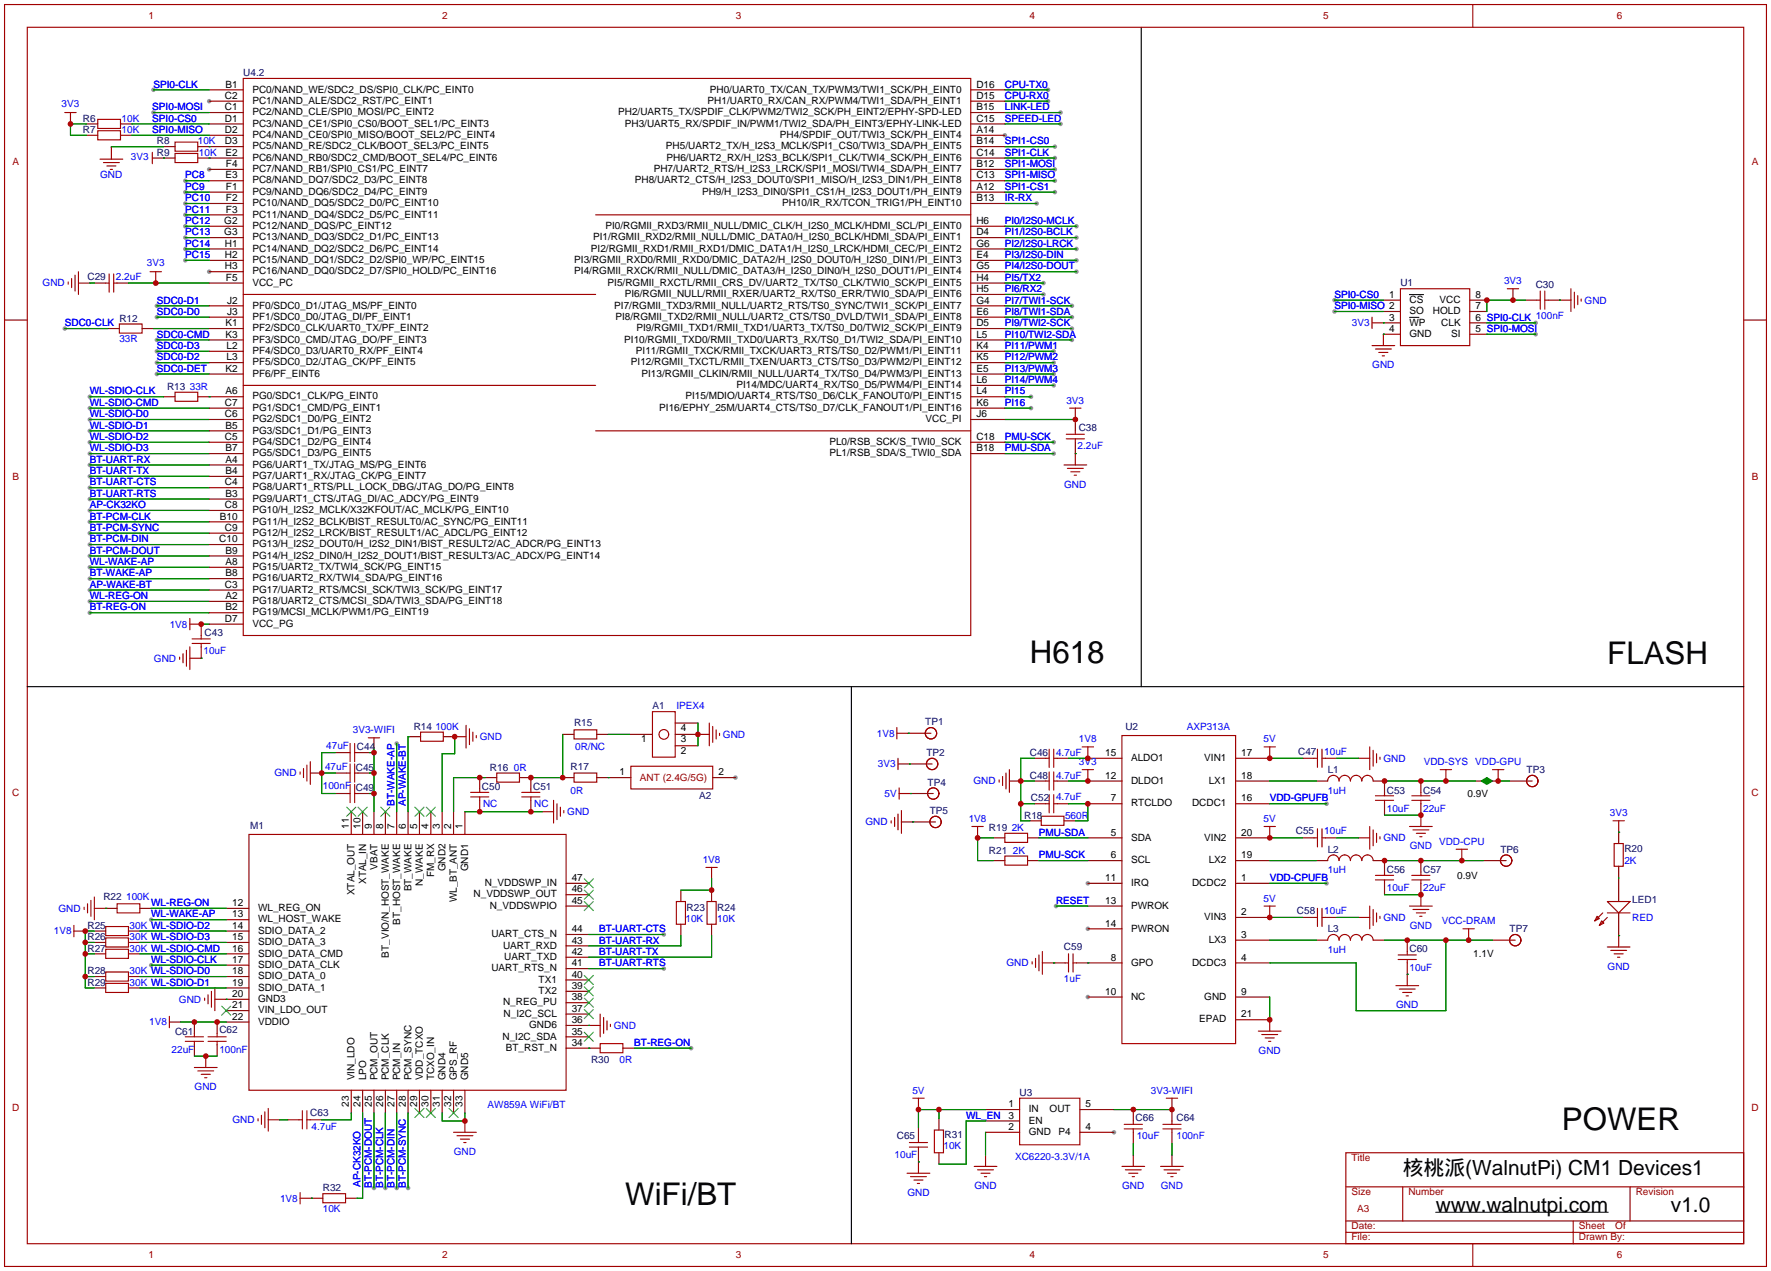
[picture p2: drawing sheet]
<svg xmlns="http://www.w3.org/2000/svg" width="396mm" height="284mm" viewBox="0 0 396 284" stroke-linecap="round" stroke-linejoin="round" font-family="sans-serif">
<defs><g id="words">
<g font-size="7">
<text x="230.1" y="148.1">H618</text>
<text x="359.2" y="148.3">FLASH</text>
<text x="349" y="252.5">POWER</text>
<text x="139.7" y="269.2">WiFi/BT</text>
</g>
<g font-size="4.7">
<text x="313.4" y="262.6">核桃派(WalnutPi) CM1 Devices1</text>
<text x="320.8" y="270.7">www.walnutpi.com</text>
<text x="373.4" y="270.7">v1.0</text>
</g>
<g font-size="2.2" fill="#a00000">
<text x="33.2" y="4.2">1</text>
<text x="98.8" y="4.2">2</text>
<text x="164.4" y="4.2">3</text>
<text x="230.1" y="4.2">4</text>
<text x="295.7" y="4.2">5</text>
<text x="361.3" y="4.2">6</text>
<text x="2.8" y="36.9">A</text>
<text x="391.4" y="36.9">A</text>
<text x="2.8" y="107.4">B</text>
<text x="391.4" y="107.4">B</text>
<text x="2.7" y="177.8">C</text>
<text x="143" y="174.5">ANT (2.4G/5G)</text>
<text x="391.4" y="177.8">C</text>
<text x="2.7" y="248.3">D</text>
<text x="391.4" y="248.3">D</text>
<text x="302" y="259.3">Title</text>
<text x="302" y="266.9">Size</text>
<text x="314.7" y="266.9">Number</text>
<text x="365.5" y="266.9">Revision</text>
<text x="302" y="274.5">Date:</text>
<text x="303.3" y="270.7">A3</text>
<text x="352.8" y="274.5">Sheet</text>
<text x="360.9" y="274.5">Of</text>
<text x="33.2" y="281">1</text>
<text x="98.8" y="281">2</text>
<text x="164.4" y="281">3</text>
<text x="230.1" y="281">4</text>
<text x="295.7" y="281">5</text>
<text x="302" y="277.1">File:</text>
<text x="352.8" y="277.1">Drawn By:</text>
<text x="361.3" y="281">6</text>
</g>
<g font-size="2.2" fill="#000080">
<text x="54.4" y="17">U4.2</text>
<text x="18.5" y="27.2">R6</text>
<text x="18.5" y="29.7">R7</text>
<text x="35.1" y="32.3">R8</text>
<text x="35.1" y="34.8">R9</text>
<text x="19.6" y="62.5">C29</text>
<text x="312.9" y="64">U1</text>
<text x="343.2" y="64.3">C30</text>
<text x="26.7" y="71.9">R12</text>
<text x="37.3" y="87.1">R13</text>
<text x="241" y="96.3">C38</text>
<text x="45.7" y="142">C43</text>
<text x="145.8" y="158.5">A1</text>
<text x="79.8" y="167.6">C44</text>
<text x="92.5" y="163.1">R14</text>
<text x="128.3" y="162.3">R15</text>
<text x="206.8" y="162.1">TP1</text>
<text x="251.5" y="163.1">U2</text>
<text x="79.5" y="172.2">C45</text>
<text x="109.5" y="172.2">R16</text>
<text x="127.5" y="172">R17</text>
<text x="207" y="168.9">TP2</text>
<text x="230.1" y="174">C48</text>
<text x="230.1" y="168.9">C46</text>
<text x="290.1" y="168.7">C47</text>
<text x="296.7" y="172.7">L1</text>
<text x="341.1" y="172.7">TP3</text>
<text x="79.5" y="176.8">C49</text>
<text x="107.7" y="176.5">C50</text>
<text x="119.1" y="176.5">C51</text>
<text x="156.2" y="178.6">A2</text>
<text x="207.3" y="175.5">TP4</text>
<text x="230.4" y="179.1">C52</text>
<text x="309.9" y="177.3">C53</text>
<text x="318" y="177.3">C54</text>
<text x="55.9" y="185.2">M1</text>
<text x="207.8" y="181.9">TP5</text>
<text x="221" y="185.7">R19</text>
<text x="228.9" y="182.9">R18</text>
<text x="221" y="190.8">R21</text>
<text x="289.6" y="186.4">C55</text>
<text x="296.7" y="190.5">L2</text>
<text x="335.3" y="190.5">TP6</text>
<text x="363" y="190.2">R20</text>
<text x="309.9" y="195.1">C56</text>
<text x="318" y="195.1">C57</text>
<text x="23.1" y="201.2">R22</text>
<text x="153.4" y="203.5">R23</text>
<text x="160.3" y="203.5">R24</text>
<text x="364.7" y="201.7">LED1</text>
<text x="19.6" y="207.5">R25</text>
<text x="289.8" y="204.2">C58</text>
<text x="296.7" y="208.3">L3</text>
<text x="337.3" y="208.3">TP7</text>
<text x="19.6" y="210.1">R26</text>
<text x="19.6" y="212.6">R27</text>
<text x="237.7" y="212.3">C59</text>
<text x="315" y="212.6">C60</text>
<text x="19.6" y="217.7">R28</text>
<text x="19.6" y="220.2">R29</text>
<text x="39.1" y="231.1">C61</text>
<text x="49" y="230.9">C62</text>
<text x="132.1" y="237.5">R30</text>
<text x="227.8" y="244.9">U3</text>
<text x="69.3" y="249.4">C63</text>
<text x="253.7" y="250.4">C66</text>
<text x="262.9" y="250.4">C64</text>
<text x="200.4" y="254.5">C65</text>
<text x="211.1" y="254.3">R31</text>
<text x="72.1" y="266.2">R32</text>
</g>
<g font-size="2.2" fill="#00f">
<text x="13.8" y="23.8">3V3</text>
<text x="34.3" y="19.6">SPI0-CLK</text>
<text x="224.5" y="22.1">CPU-RX0</text>
<text x="224.5" y="19.6">CPU-TX0</text>
<text x="27.2" y="27.2">10K</text>
<text x="27.2" y="29.7">10K</text>
<text x="34" y="27.2">SPI0-CS0</text>
<text x="34" y="29.7">SPI0-MISO</text>
<text x="34" y="24.6">SPI0-MOSI</text>
<text x="224.5" y="27.2">SPEED-LED</text>
<text x="224.5" y="24.6">LINK-LED</text>
<text x="29.3" y="35.8">3V3</text>
<text x="44.2" y="32.3">10K</text>
<text x="44.4" y="34.8">10K</text>
<text x="224.5" y="34.8">SPI1-CLK</text>
<text x="224.5" y="32.3">SPI1-CS0</text>
<text x="22.4" y="39.8">GND</text>
<text x="41.4" y="39.9">PC8</text>
<text x="224.5" y="39.9">SPI1-MISO</text>
<text x="224.5" y="37.3">SPI1-MOSI</text>
<text x="41.4" y="42.4">PC9</text>
<text x="41.4" y="45">PC10</text>
<text x="41.4" y="47.5">PC11</text>
<text x="224.5" y="45">IR-RX</text>
<text x="224.5" y="42.4">SPI1-CS1</text>
<text x="41.4" y="50">PC12</text>
<text x="41.4" y="52.6">PC13</text>
<text x="224.5" y="52.6">PI1/I2S0-BCLK</text>
<text x="224.5" y="50">PI0/I2S0-MCLK</text>
<text x="32.8" y="59.4">3V3</text>
<text x="41.4" y="55.1">PC14</text>
<text x="41.4" y="57.7">PC15</text>
<text x="224.5" y="57.7">PI3/I2S0-DIN</text>
<text x="224.5" y="55.1">PI2/I2S0-LRCK</text>
<text x="9.5" y="64">GND</text>
<text x="25.9" y="62.5">2.2uF</text>
<text x="224.5" y="65.3">PI6/RX2</text>
<text x="224.5" y="62.7">PI5/TX2</text>
<text x="224.5" y="60.2">PI4/I2S0-DOUT</text>
<text x="336.1" y="63.5">3V3</text>
<text x="35.1" y="70.4">SDC0-D0</text>
<text x="35.1" y="67.8">SDC0-D1</text>
<text x="224.5" y="70.4">PI8/TWI1-SDA</text>
<text x="224.5" y="67.8">PI7/TWI1-SCK</text>
<text x="298.2" y="66.5">SPI0-CS0</text>
<text x="298.2" y="69.1">SPI0-MISO 2</text>
<text x="354.1" y="67.8">GND</text>
<text x="14.5" y="72.9">SDC0-CLK</text>
<text x="26.7" y="76.5">33R</text>
<text x="35.1" y="78">SDC0-D3</text>
<text x="35.1" y="75.4">SDC0-CMD</text>
<text x="224.5" y="78">PI11/PWM1</text>
<text x="224.5" y="75.4">PI10/TWI2-SDA</text>
<text x="224.5" y="72.9">PI9/TWI2-SCK</text>
<text x="302.1" y="72.9">3V3</text>
<text x="35.1" y="83.1">SDC0-DET</text>
<text x="35.1" y="80.5">SDC0-D2</text>
<text x="224.5" y="83.1">PI13/PWM3</text>
<text x="224.5" y="80.5">PI12/PWM2</text>
<text x="306.6" y="82.3">GND</text>
<text x="20.1" y="88.1">WL-SDIO-CLK</text>
<text x="42.4" y="87.1">33R</text>
<text x="224.5" y="88.1">PI15</text>
<text x="224.5" y="85.6">PI14/PWM4</text>
<text x="20.1" y="90.7">WL-SDIO-CMD</text>
<text x="20.1" y="93.2">WL-SDIO-D0</text>
<text x="20.1" y="95.8">WL-SDIO-D1</text>
<text x="224.5" y="90.7">PI16</text>
<text x="238.3" y="90.2">3V3</text>
<text x="20.1" y="98.3">WL-SDIO-D2</text>
<text x="20.1" y="100.8">WL-SDIO-D3</text>
<text x="224.5" y="100.8">PMU-SDA</text>
<text x="224.5" y="98.3">PMU-SCK</text>
<text x="240.8" y="100.3">2.2uF</text>
<text x="20.1" y="103.4">BT-UART-RX</text>
<text x="20.1" y="105.9">BT-UART-TX</text>
<text x="20.1" y="108.5">BT-UART-CTS</text>
<text x="20.1" y="111">BT-UART-RTS</text>
<text x="20.1" y="113.5">AP-CK32KO</text>
<text x="237.8" y="109">GND</text>
<text x="20.1" y="116.1">BT-PCM-CLK</text>
<text x="20.1" y="118.6">BT-PCM-SYNC</text>
<text x="20.1" y="121.2">BT-PCM-DIN</text>
<text x="20.1" y="123.7">BT-PCM-DOUT</text>
<text x="20.1" y="126.2">WL-WAKE-AP</text>
<text x="20.1" y="128.8">BT-WAKE-AP</text>
<text x="20.1" y="131.3">AP-WAKE-BT</text>
<text x="20.1" y="133.9">WL-REG-ON</text>
<text x="20.1" y="136.4">BT-REG-ON</text>
<text x="37.9" y="140.2">1V8</text>
<text x="34.4" y="147.8">GND</text>
<text x="45.5" y="146.1">10uF</text>
<text x="151.1" y="158.5">IPEX4</text>
<text x="72.9" y="167.4">47uF</text>
<text x="78.8" y="163.8">3V3-WIFI</text>
<text x="97.3" y="163.1">100K</text>
<text x="107.2" y="165.4">GND</text>
<text x="128.5" y="167.6">0R/NC</text>
<text x="161.5" y="164.8">GND</text>
<text x="195.9" y="164.6">1V8</text>
<text x="241.1" y="165.9">1V8</text>
<text x="265.2" y="163.1">AXP313A</text>
<text x="282.4" y="165.9">5V</text>
<text x="61.3" y="173.5">GND</text>
<text x="72.6" y="172">47uF</text>
<text x="114.8" y="172.2">0R</text>
<text x="196.2" y="171.5">3V3</text>
<text x="236" y="174">4.7uF</text>
<text x="236" y="168.9">4.7uF</text>
<text x="241.1" y="170.9">3V3</text>
<text x="295.9" y="168.7">10uF</text>
<text x="309.1" y="170.2">GND</text>
<text x="318.1" y="170.9">VDD-SYS VDD-GPU</text>
<text x="72.1" y="176.3">100nF</text>
<text x="127.5" y="177.3">0R</text>
<text x="197.7" y="178.1">5V</text>
<text x="217.5" y="175.3">GND</text>
<text x="236" y="178.8">4.7uF</text>
<text x="283.7" y="179.1">VDD-GPUFB</text>
<text x="296.7" y="177.3">1uH</text>
<text x="88.1" y="180.1" transform="rotate(-90 88.1 180.1)">BT-WAKE-AP</text>
<text x="90.7" y="180.1" transform="rotate(-90 90.7 180.1)">AP-WAKE-BT</text>
<text x="107.9" y="180.3">NC</text>
<text x="119.4" y="180.3">NC</text>
<text x="126.7" y="182.1">GND</text>
<text x="193.4" y="184.4">GND</text>
<text x="216.5" y="183.6">1V8</text>
<text x="226.1" y="185.7">2K</text>
<text x="238" y="182.9">560R</text>
<text x="282.4" y="183.6">5V</text>
<text x="309.9" y="181.4">10uF</text>
<text x="318" y="181.4">22uF</text>
<text x="359.7" y="182.4">3V3</text>
<text x="226.3" y="190.8">2K</text>
<text x="232.2" y="191.8">PMU-SCK</text>
<text x="232.2" y="186.7">PMU-SDA</text>
<text x="295.9" y="186.4">10uF</text>
<text x="309.1" y="188">GND</text>
<text x="315" y="189.7">GND</text>
<text x="321.6" y="188.7">VDD-CPU</text>
<text x="157" y="192.8">1V8</text>
<text x="283.7" y="196.9">VDD-CPUFB</text>
<text x="296.7" y="195.1">1uH</text>
<text x="363" y="193">2K</text>
<text x="13.1" y="203.7">GND</text>
<text x="28.2" y="201.2">100K</text>
<text x="33.8" y="202.4">WL-REG-ON</text>
<text x="236" y="201.9">RESET</text>
<text x="282.4" y="201.4">5V</text>
<text x="309.9" y="199.1">10uF</text>
<text x="318" y="199.1">22uF</text>
<text x="12" y="208.8">1V8</text>
<text x="29" y="207.5">30K WL-SDIO-D2</text>
<text x="33.8" y="205">WL-WAKE-AP</text>
<text x="133.9" y="208.3">BT-UART-CTS</text>
<text x="153.2" y="206">10K</text>
<text x="160.3" y="206">10K</text>
<text x="295.9" y="204.2">10uF</text>
<text x="309.1" y="205.7">GND</text>
<text x="315" y="207.5">GND</text>
<text x="322.1" y="206.5">VCC-DRAM</text>
<text x="364.7" y="205.7">RED</text>
<text x="29" y="210.1">30K WL-SDIO-D3</text>
<text x="29" y="212.6">30K WL-SDIO-CMD</text>
<text x="33.8" y="215.1">WL-SDIO-CLK</text>
<text x="133.9" y="215.9">BT-UART-RTS</text>
<text x="133.9" y="210.8">BT-UART-RX</text>
<text x="133.9" y="213.4">BT-UART-TX</text>
<text x="224.9" y="215.9">GND</text>
<text x="296.7" y="212.9">1uH</text>
<text x="29" y="217.7">30K WL-SDIO-D0</text>
<text x="29" y="220.2">30K WL-SDIO-D1</text>
<text x="237.7" y="219.5">1uF</text>
<text x="315" y="216.9">10uF</text>
<text x="359.2" y="216.7">GND</text>
<text x="40" y="224">GND</text>
<text x="312" y="225.3">GND</text>
<text x="33.4" y="229.1">1V8</text>
<text x="137.2" y="229.9">GND</text>
<text x="141.7" y="233.7">BT-REG-ON</text>
<text x="38.4" y="235.2">22uF</text>
<text x="49" y="235.2">100nF</text>
<text x="138.4" y="237.5">0R</text>
<text x="281.2" y="235.5">GND</text>
<text x="43.5" y="243.6">GND</text>
<text x="203.9" y="244.3">5V</text>
<text x="257.2" y="244.3">3V3-WIFI</text>
<text x="51.9" y="251">GND</text>
<text x="109" y="247.7">AW859A WiFi/BT</text>
<text x="215.9" y="249.9">WL_EN</text>
<text x="69.6" y="252.5">4.7uF</text>
<text x="210.8" y="256.8">10K</text>
<text x="254" y="254.5">10uF</text>
<text x="262.9" y="254.5">100nF</text>
<text x="101.4" y="258.1">GND</text>
<text x="199.9" y="258.8">10uF</text>
<text x="226.8" y="259.1">XC6220-3.3V/1A</text>
<text x="62.6" y="268.5">1V8</text>
<text x="80.5" y="265.2" transform="rotate(-90 80.5 265.2)">AP-CK32KO</text>
<text x="83.1" y="265.4" transform="rotate(-90 83.1 265.4)">BT-PCM-DOUT</text>
<text x="85.6" y="265.4" transform="rotate(-90 85.6 265.4)">BT-PCM-CLK</text>
<text x="88.1" y="265.4" transform="rotate(-90 88.1 265.4)">BT-PCM-DIN</text>
<text x="90.7" y="265.4" transform="rotate(-90 90.7 265.4)">BT-PCM-SYNC</text>
<text x="202.7" y="267.2">GND</text>
<text x="217.7" y="265.7">GND</text>
<text x="250.8" y="265.7">GND</text>
<text x="259.4" y="265.7">GND</text>
<text x="72.1" y="270.8">10K</text>
</g>
<g font-size="2.2">
<text x="50.2" y="22.1">C2</text>
<text x="50.4" y="19.6">B1</text>
<text x="56.4" y="20.7">PC0/NAND_WE/SDC2_DS/SPI0_CLK/PC_EINT0</text>
<text x="56.4" y="23.2">PC1/NAND_ALE/SDC2_RST/PC_EINT1</text>
<text x="158.1" y="23.2">PH1/UART0_RX/CAN_RX/PWM4/TWI1_SDA/PH_EINT1</text>
<text x="158.6" y="20.7">PH0/UART0_TX/CAN_TX/PWM3/TWI1_SCK/PH_EINT0</text>
<text x="218.2" y="19.6">D16</text>
<text x="218.2" y="22.1">D15</text>
<text x="50.2" y="24.6">C1</text>
<text x="50.2" y="27.2">D1</text>
<text x="50.2" y="29.7">D2</text>
<text x="56.4" y="25.8">PC2/NAND_CLE/SPI0_MOSI/PC_EINT2</text>
<text x="56.4" y="28.3">PC3/NAND_CE1/SPI0_CS0/BOOT_SEL1/PC_EINT3</text>
<text x="138.1" y="25.8">PH2/UART5_TX/SPDIF_CLK/PWM2/TWI2_SCK/PH_EINT2/EPHY-SPD-LED</text>
<text x="139.6" y="28.3">PH3/UART5_RX/SPDIF_IN/PWM1/TWI2_SDA/PH_EINT3/EPHY-LINK-LED</text>
<text x="218.2" y="24.6">B15</text>
<text x="218.2" y="27.2">C15</text>
<text x="218.2" y="29.7">A14</text>
<text x="50.2" y="32.3">D3</text>
<text x="50.4" y="34.8">E2</text>
<text x="56.4" y="30.8">PC4/NAND_CE0/SPI0_MISO/BOOT_SEL2/PC_EINT4</text>
<text x="56.4" y="33.4">PC5/NAND_RE/SDC2_CLK/BOOT_SEL3/PC_EINT5</text>
<text x="56.4" y="35.9">PC6/NAND_RB0/SDC2_CMD/BOOT_SEL4/PC_EINT6</text>
<text x="148.8" y="33.4">PH5/UART2_TX/H_I2S3_MCLK/SPI1_CS0/TWI3_SDA/PH_EINT5</text>
<text x="148.9" y="35.9">PH6/UART2_RX/H_I2S3_BCLK/SPI1_CLK/TWI4_SCK/PH_EINT6</text>
<text x="174.3" y="30.8">PH4/SPDIF_OUT/TWI3_SCK/PH_EINT4</text>
<text x="218.2" y="32.3">B14</text>
<text x="218.2" y="34.8">C14</text>
<text x="50.4" y="39.9">E3</text>
<text x="50.5" y="37.3">F4</text>
<text x="56.4" y="38.5">PC7/NAND_RB1/SPI0_CS1/PC_EINT7</text>
<text x="56.4" y="41">PC8/NAND_DQ7/SDC2_D3/PC_EINT8</text>
<text x="141.8" y="41">PH8/UART2_CTS/H_I2S3_DOUT0/SPI1_MISO/H_I2S3_DIN1/PH_EINT8</text>
<text x="146.1" y="38.5">PH7/UART2_RTS/H_I2S3_LRCK/SPI1_MOSI/TWI4_SDA/PH_EINT7</text>
<text x="218.2" y="37.3">B12</text>
<text x="218.2" y="39.9">C13</text>
<text x="50.5" y="42.4">F1</text>
<text x="50.5" y="45">F2</text>
<text x="50.5" y="47.5">F3</text>
<text x="56.4" y="43.5">PC9/NAND_DQ6/SDC2_D4/PC_EINT9</text>
<text x="56.4" y="46.1">PC10/NAND_DQ5/SDC2_D0/PC_EINT10</text>
<text x="156.9" y="43.5">PH9/H_I2S3_DIN0/SPI1_CS1/H_I2S3_DOUT1/PH_EINT9</text>
<text x="174.8" y="46.1">PH10/IR_RX/TCON_TRIG1/PH_EINT10</text>
<text x="218.2" y="42.4">A12</text>
<text x="218.2" y="45">B13</text>
<text x="50.1" y="50">G2</text>
<text x="50.1" y="52.6">G3</text>
<text x="56.4" y="48.6">PC11/NAND_DQ4/SDC2_D5/PC_EINT11</text>
<text x="56.4" y="51.2">PC12/NAND_DQS/PC_EINT12</text>
<text x="56.4" y="53.7">PC13/NAND_DQ3/SDC2_D1/PC_EINT13</text>
<text x="132.5" y="53.7">PI1/RGMII_RXD2/RMII_NULL/DMIC_DATA0/H_I2S0_BCLK/HDMI_SDA/PI_EINT1</text>
<text x="135.3" y="51.2">PI0/RGMII_RXD3/RMII_NULL/DMIC_CLK/H_I2S0_MCLK/HDMI_SCL/PI_EINT0</text>
<text x="218.2" y="50">H6</text>
<text x="218.2" y="52.6">D4</text>
<text x="50.2" y="55.1">H1</text>
<text x="50.2" y="57.7">H2</text>
<text x="56.4" y="56.2">PC14/NAND_DQ2/SDC2_D6/PC_EINT14</text>
<text x="56.4" y="58.8">PC15/NAND_DQ1/SDC2_D2/SPI0_WP/PC_EINT15</text>
<text x="128.3" y="58.8">PI3/RGMII_RXD0/RMII_RXD0/DMIC_DATA2/H_I2S0_DOUT0/H_I2S0_DIN1/PI_EINT3</text>
<text x="132" y="56.2">PI2/RGMII_RXD1/RMII_RXD1/DMIC_DATA1/H_I2S0_LRCK/HDMI_CEC/PI_EINT2</text>
<text x="218.2" y="55.1">G6</text>
<text x="218.2" y="57.7">E4</text>
<text x="50.2" y="60.2">H3</text>
<text x="50.5" y="62.7">F5</text>
<text x="56.4" y="61.3">PC16/NAND_DQ0/SDC2_D7/SPI0_HOLD/PC_EINT16</text>
<text x="56.4" y="63.9">VCC_PC</text>
<text x="128.3" y="61.3">PI4/RGMII_RXCK/RMII_NULL/DMIC_DATA3/H_I2S0_DIN0/H_I2S0_DOUT1/PI_EINT4</text>
<text x="135.8" y="63.9">PI5/RGMII_RXCTL/RMII_CRS_DV/UART2_TX/TS0_CLK/TWI0_SCK/PI_EINT5</text>
<text x="218.2" y="60.2">G5</text>
<text x="218.2" y="62.7">H4</text>
<text x="218.2" y="65.3">H5</text>
<text x="50.7" y="67.8">J2</text>
<text x="50.7" y="70.4">J3</text>
<text x="56.4" y="68.9">PF0/SDC0_D1/JTAG_MS/PF_EINT0</text>
<text x="56.4" y="71.5">PF1/SDC0_D0/JTAG_DI/PF_EINT1</text>
<text x="137.3" y="68.9">PI7/RGMII_TXD3/RMII_NULL/UART2_RTS/TS0_SYNC/TWI1_SCK/PI_EINT7</text>
<text x="137.5" y="71.5">PI8/RGMII_TXD2/RMII_NULL/UART2_CTS/TS0_DVLD/TWI1_SDA/PI_EINT8</text>
<text x="139.6" y="66.4">PI6/RGMII_NULL/RMII_RXER/UART2_RX/TS0_ERR/TWI0_SDA/PI_EINT6</text>
<text x="218.2" y="67.8">G4</text>
<text x="218.2" y="70.4">E6</text>
<text x="310.4" y="66.5">1</text>
<text x="310.4" y="71.6">3</text>
<text x="315" y="67.7">CS</text>
<text x="315" y="70.2">SO</text>
<text x="320.2" y="70.2">HOLD</text>
<text x="321.7" y="67.7">VCC</text>
<text x="329.7" y="71.6">6 SPI0-CLK 100nF</text>
<text x="329.7" y="69.1">7</text>
<text x="329.7" y="66.5">8</text>
<text x="50.4" y="72.9">K1</text>
<text x="50.4" y="75.4">K3</text>
<text x="50.6" y="78">L2</text>
<text x="56.4" y="74">PF2/SDC0_CLK/UART0_TX/PF_EINT2</text>
<text x="56.4" y="76.6">PF3/SDC0_CMD/JTAG_DO/PF_EINT3</text>
<text x="139.5" y="76.6">PI10/RGMII_TXD0/RMII_TXD0/UART3_RX/TS0_D1/TWI2_SDA/PI_EINT10</text>
<text x="142.2" y="74">PI9/RGMII_TXD1/RMII_TXD1/UART3_TX/TS0_D0/TWI2_SCK/PI_EINT9</text>
<text x="218.2" y="72.9">D5</text>
<text x="218.2" y="75.4">L5</text>
<text x="218.2" y="78">K4</text>
<text x="310.4" y="74.2">4</text>
<text x="315" y="72.7">WP</text>
<text x="315" y="75.3">GND</text>
<text x="322" y="72.7">CLK</text>
<text x="324.3" y="75.3">SI</text>
<text x="329.7" y="74.2">5 SPI0-MOSI</text>
<text x="50.4" y="83.1">K2</text>
<text x="50.6" y="80.5">L3</text>
<text x="56.4" y="79.1">PF4/SDC0_D3/UART0_RX/PF_EINT4</text>
<text x="56.4" y="81.6">PF5/SDC0_D2/JTAG_CK/PF_EINT5</text>
<text x="141" y="81.6">PI12/RGMII_TXCTL/RMII_TXEN/UART3_CTS/TS0_D3/PWM2/PI_EINT12</text>
<text x="142.1" y="79.1">PI11/RGMII_TXCK/RMII_TXCK/UART3_RTS/TS0_D2/PWM1/PI_EINT11</text>
<text x="218.2" y="80.5">K5</text>
<text x="218.2" y="83.1">E5</text>
<text x="50.4" y="88.1">A6</text>
<text x="56.4" y="84.2">PF6/PF_EINT6</text>
<text x="56.4" y="89.3">PG0/SDC1_CLK/PG_EINT0</text>
<text x="143.3" y="84.2">PI13/RGMII_CLKIN/RMII_NULL/UART4_TX/TS0_D4/PWM3/PI_EINT13</text>
<text x="153.2" y="89.3">PI15/MDIO/UART4_RTS/TS0_D6/CLK_FANOUT0/PI_EINT15</text>
<text x="164.6" y="86.7">PI14/MDC/UART4_RX/TS0_D5/PWM4/PI_EINT14</text>
<text x="218.2" y="85.6">L6</text>
<text x="218.2" y="88.1">L4</text>
<text x="50.2" y="90.7">C7</text>
<text x="50.2" y="93.2">C6</text>
<text x="50.4" y="95.8">B5</text>
<text x="56.4" y="91.8">PG1/SDC1_CMD/PG_EINT1</text>
<text x="56.4" y="94.3">PG2/SDC1_D0/PG_EINT2</text>
<text x="147.3" y="91.8">PI16/EPHY_25M/UART4_CTS/TS0_D7/CLK_FANOUT1/PI_EINT16</text>
<text x="206.8" y="94.3">VCC_PI</text>
<text x="218.2" y="90.7">K6</text>
<text x="218.2" y="93.2">J6</text>
<text x="50.2" y="98.3">C5</text>
<text x="50.4" y="100.8">B7</text>
<text x="56.4" y="96.9">PG3/SDC1_D1/PG_EINT3</text>
<text x="56.4" y="99.4">PG4/SDC1_D2/PG_EINT4</text>
<text x="56.4" y="102">PG5/SDC1_D3/PG_EINT5</text>
<text x="185.3" y="99.4">PL0/RSB_SCK/S_TWI0_SCK</text>
<text x="185.3" y="102">PL1/RSB_SDA/S_TWI0_SDA</text>
<text x="218.2" y="98.3">C18</text>
<text x="218.2" y="100.8">B18</text>
<text x="50.4" y="103.4">A4</text>
<text x="50.4" y="105.9">B4</text>
<text x="56.4" y="104.5">PG6/UART1_TX/JTAG_MS/PG_EINT6</text>
<text x="56.4" y="107">PG7/UART1_RX/JTAG_CK/PG_EINT7</text>
<text x="50.2" y="108.5">C4</text>
<text x="50.2" y="113.5">C8</text>
<text x="50.4" y="111">B3</text>
<text x="56.4" y="109.6">PG8/UART1_RTS/PLL_LOCK_DBG/JTAG_DO/PG_EINT8</text>
<text x="56.4" y="112.1">PG9/UART1_CTS/JTAG_DI/AC_ADCY/PG_EINT9</text>
<text x="49.1" y="116.1">B10</text>
<text x="50.2" y="118.6">C9</text>
<text x="56.4" y="114.7">PG10/H_I2S2_MCLK/X32KFOUT/AC_MCLK/PG_EINT10</text>
<text x="56.4" y="117.2">PG11/H_I2S2_BCLK/BIST_RESULT0/AC_SYNC/PG_EINT11</text>
<text x="56.4" y="119.7">PG12/H_I2S2_LRCK/BIST_RESULT1/AC_ADCL/PG_EINT12</text>
<text x="49" y="121.2">C10</text>
<text x="50.4" y="123.7">B9</text>
<text x="56.4" y="122.3">PG13/H_I2S2_DOUT0/H_I2S2_DIN1/BIST_RESULT2/AC_ADCR/PG_EINT13</text>
<text x="56.4" y="124.8">PG14/H_I2S2_DIN0/H_I2S2_DOUT1/BIST_RESULT3/AC_ADCX/PG_EINT14</text>
<text x="50.2" y="131.3">C3</text>
<text x="50.4" y="126.2">A8</text>
<text x="50.4" y="128.8">B8</text>
<text x="56.4" y="127.4">PG15/UART2_TX/TWI4_SCK/PG_EINT15</text>
<text x="56.4" y="129.9">PG16/UART2_RX/TWI4_SDA/PG_EINT16</text>
<text x="50.4" y="133.9">A2</text>
<text x="50.4" y="136.4">B2</text>
<text x="56.4" y="132.4">PG17/UART2_RTS/MCSI_SCK/TWI3_SCK/PG_EINT17</text>
<text x="56.4" y="135">PG18/UART2_CTS/MCSI_SDA/TWI3_SDA/PG_EINT18</text>
<text x="56.4" y="137.5">PG19/MCSI_MCLK/PWM1/PG_EINT19</text>
<text x="50.2" y="138.9">D7</text>
<text x="56.4" y="140.1">VCC_PG</text>
<text x="143.3" y="165.8">1</text>
<text x="152.1" y="165.8">3</text>
<text x="152.1" y="163.3">4</text>
<text x="138.5" y="173.2">1</text>
<text x="152.1" y="168.4">2</text>
<text x="160.5" y="173.2">2</text>
<text x="246.9" y="168.9">15</text>
<text x="246.9" y="174">12</text>
<text x="252.7" y="170">ALDO1</text>
<text x="269.1" y="170">VIN1</text>
<text x="277.4" y="168.9">17</text>
<text x="277.4" y="174">18</text>
<text x="248.2" y="179.1">7</text>
<text x="252.7" y="175.1">DLDO1</text>
<text x="270.1" y="175.1">LX1</text>
<text x="277.4" y="179.1">16</text>
<text x="327.9" y="178.1">0.9V</text>
<text x="78" y="185.2" transform="rotate(-90 78 185.2)">11</text>
<text x="80.5" y="185.2" transform="rotate(-90 80.5 185.2)">10</text>
<text x="83.1" y="185.2" transform="rotate(-90 83.1 185.2)">9</text>
<text x="85.6" y="185.2" transform="rotate(-90 85.6 185.2)">8</text>
<text x="88.1" y="185.2" transform="rotate(-90 88.1 185.2)">7</text>
<text x="90.7" y="185.2" transform="rotate(-90 90.7 185.2)">6</text>
<text x="93.2" y="185.2" transform="rotate(-90 93.2 185.2)">5</text>
<text x="95.8" y="185.2" transform="rotate(-90 95.8 185.2)">4</text>
<text x="98.3" y="185.2" transform="rotate(-90 98.3 185.2)">3</text>
<text x="100.8" y="185.2" transform="rotate(-90 100.8 185.2)">2</text>
<text x="103.4" y="185.2" transform="rotate(-90 103.4 185.2)">1</text>
<text x="252.7" y="180.2">RTCLDO</text>
<text x="266.4" y="180.2">DCDC1</text>
<text x="248.2" y="186.7">5</text>
<text x="248.2" y="191.8">6</text>
<text x="252.7" y="187.8">SDA</text>
<text x="269.1" y="187.8">VIN2</text>
<text x="277.4" y="186.7">20</text>
<text x="277.4" y="191.8">19</text>
<text x="81.8" y="197.5" transform="rotate(-90 81.8 197.5)">XTAL_IN</text>
<text x="84.3" y="194.3" transform="rotate(-90 84.3 194.3)">VBAT</text>
<text x="94.5" y="197.9" transform="rotate(-90 94.5 197.9)">N_WAKE</text>
<text x="97" y="196" transform="rotate(-90 97 196)">FM_RX</text>
<text x="99.6" y="194.7" transform="rotate(-90 99.6 194.7)">GND2</text>
<text x="104.6" y="194.7" transform="rotate(-90 104.6 194.7)">GND1</text>
<text x="108.3" y="198">N_VDDSWP_IN</text>
<text x="127.8" y="196.9">47</text>
<text x="246.9" y="196.9">11</text>
<text x="252.7" y="192.9">SCL</text>
<text x="252.7" y="198">IRQ</text>
<text x="266.4" y="198">DCDC2</text>
<text x="270.1" y="192.9">LX2</text>
<text x="277.4" y="196.9">1</text>
<text x="325.6" y="196.3">0.9V</text>
<text x="51.9" y="202.4">12</text>
<text x="57.7" y="203.6">WL_REG_ON</text>
<text x="79.2" y="200" transform="rotate(-90 79.2 200)">XTAL_OUT</text>
<text x="91.9" y="199.2" transform="rotate(-90 91.9 199.2)">BT_WAKE</text>
<text x="102.1" y="201.6" transform="rotate(-90 102.1 201.6)">WL_BT_ANT</text>
<text x="105.8" y="200.5">N_VDDSWP_OUT</text>
<text x="109.4" y="203">N_VDDSWPIO</text>
<text x="127.8" y="201.9">45</text>
<text x="127.8" y="199.4">46</text>
<text x="246.9" y="201.9">13</text>
<text x="252.7" y="203">PWROK</text>
<text x="51.9" y="205">13</text>
<text x="51.9" y="207.5">14</text>
<text x="57.7" y="206.1">WL_HOST_WAKE</text>
<text x="57.7" y="208.6">SDIO_DATA_2</text>
<text x="89.4" y="206.6" transform="rotate(-90 89.4 206.6)">BT_HOST_WAKE</text>
<text x="109.8" y="209.4">UART_CTS_N</text>
<text x="127.8" y="208.3">44</text>
<text x="246.9" y="207">14</text>
<text x="252.7" y="208.1">PWRON</text>
<text x="269.1" y="205.6">VIN3</text>
<text x="277.4" y="204.5">2</text>
<text x="277.4" y="209.6">3</text>
<text x="51.9" y="215.1">17</text>
<text x="51.9" y="212.6">16</text>
<text x="51.9" y="210.1">15</text>
<text x="57.7" y="213.7">SDIO_DATA_CMD</text>
<text x="57.7" y="211.2">SDIO_DATA_3</text>
<text x="86.9" y="213.9" transform="rotate(-90 86.9 213.9)">BT_VIO/N_HOST_WAKE</text>
<text x="112.4" y="211.9">UART_RXD</text>
<text x="112.7" y="214.5">UART_TXD</text>
<text x="127.8" y="213.4">42</text>
<text x="127.8" y="210.8">43</text>
<text x="127.8" y="215.9">41</text>
<text x="248.2" y="214.6">8</text>
<text x="252.7" y="215.7">GPO</text>
<text x="266.4" y="215.7">DCDC3</text>
<text x="270.1" y="210.7">LX3</text>
<text x="277.4" y="214.6">4</text>
<text x="329.2" y="213.9">1.1V</text>
<text x="51.9" y="217.7">18</text>
<text x="51.9" y="220.2">19</text>
<text x="57.7" y="218.8">SDIO_DATA_0</text>
<text x="57.7" y="216.3">SDIO_DATA_CLK</text>
<text x="57.7" y="221.3">SDIO_DATA_1</text>
<text x="109.8" y="217">UART_RTS_N</text>
<text x="120.4" y="219.6">TX1</text>
<text x="127.8" y="221">39</text>
<text x="127.8" y="218.4">40</text>
<text x="51.9" y="227.8">22</text>
<text x="51.9" y="222.8">20</text>
<text x="51.9" y="225.3">21</text>
<text x="57.7" y="223.9">GND3</text>
<text x="57.7" y="226.4">VIN_LDO_OUT</text>
<text x="112.4" y="224.6">N_REG_PU</text>
<text x="112.5" y="227.2">N_I2C_SCL</text>
<text x="120.4" y="222.1">TX2</text>
<text x="127.8" y="226.1">37</text>
<text x="127.8" y="223.5">38</text>
<text x="246.9" y="222.3">10</text>
<text x="252.7" y="223.4">NC</text>
<text x="269.1" y="223.4">GND</text>
<text x="277.4" y="222.3">9</text>
<text x="277.4" y="227.3">21</text>
<text x="57.7" y="229">VDDIO</text>
<text x="112.3" y="232.3">N_I2C_SDA</text>
<text x="118.3" y="229.7">GND6</text>
<text x="127.8" y="231.1">35</text>
<text x="127.8" y="228.6">36</text>
<text x="127.8" y="233.7">34</text>
<text x="268" y="228.4">EPAD</text>
<text x="113" y="234.8">BT_RST_N</text>
<text x="79.2" y="241.4" transform="rotate(-90 79.2 241.4)">VIN_LDO</text>
<text x="81.8" y="241.4" transform="rotate(-90 81.8 241.4)">LPO</text>
<text x="84.3" y="241.4" transform="rotate(-90 84.3 241.4)">PCM_OUT</text>
<text x="86.9" y="241.4" transform="rotate(-90 86.9 241.4)">PCM_CLK</text>
<text x="89.4" y="241.4" transform="rotate(-90 89.4 241.4)">PCM_IN</text>
<text x="91.9" y="241.4" transform="rotate(-90 91.9 241.4)">PCM_SYNC</text>
<text x="94.5" y="241.4" transform="rotate(-90 94.5 241.4)">VDD_TCXO</text>
<text x="97" y="241.4" transform="rotate(-90 97 241.4)">TCXO_IN</text>
<text x="99.6" y="241.4" transform="rotate(-90 99.6 241.4)">GND4</text>
<text x="102.1" y="241.4" transform="rotate(-90 102.1 241.4)">GPS_RF</text>
<text x="104.6" y="241.4" transform="rotate(-90 104.6 241.4)">GND5</text>
<text x="78" y="247.3" transform="rotate(-90 78 247.3)">23</text>
<text x="80.5" y="247.3" transform="rotate(-90 80.5 247.3)">24</text>
<text x="83.1" y="247.3" transform="rotate(-90 83.1 247.3)">25</text>
<text x="85.6" y="247.3" transform="rotate(-90 85.6 247.3)">26</text>
<text x="88.1" y="247.3" transform="rotate(-90 88.1 247.3)">27</text>
<text x="90.7" y="247.3" transform="rotate(-90 90.7 247.3)">28</text>
<text x="93.2" y="247.3" transform="rotate(-90 93.2 247.3)">29</text>
<text x="95.8" y="247.3" transform="rotate(-90 95.8 247.3)">30</text>
<text x="98.3" y="247.3" transform="rotate(-90 98.3 247.3)">31</text>
<text x="100.8" y="247.3" transform="rotate(-90 100.8 247.3)">32</text>
<text x="103.4" y="247.3" transform="rotate(-90 103.4 247.3)">33</text>
<text x="225.3" y="247.4">1</text>
<text x="225.3" y="249.9">3</text>
<text x="229.9" y="248.5">IN</text>
<text x="229.9" y="251.1">EN</text>
<text x="234.5" y="248.5">OUT</text>
<text x="242.6" y="247.4">5</text>
<text x="225.3" y="252.5">2</text>
<text x="229.9" y="253.6">GND</text>
<text x="236.5" y="253.6">P4</text>
<text x="242.6" y="252.5">4</text>
</g>
</g></defs>
<g fill="#999">
<circle cx="164.3" cy="173.7" r=".51"/>
<circle cx="46.7" cy="22.6" r=".51"/>
<circle cx="46.7" cy="37.8" r=".51"/>
<circle cx="46.7" cy="60.7" r=".51"/>
<circle cx="224.5" cy="30.2" r=".51"/>
<circle cx="243.1" cy="197.4" r=".51"/>
<circle cx="243.1" cy="207.5" r=".51"/>
<circle cx="243.1" cy="222.8" r=".51"/>
<circle cx="248.9" cy="253" r=".51"/>
<circle cx="35.1" cy="83.6" r=".51"/>
<circle cx="35.1" cy="81" r=".51"/>
<circle cx="35.1" cy="78.5" r=".51"/>
<circle cx="35.1" cy="75.9" r=".51"/>
<circle cx="35.1" cy="70.9" r=".51"/>
<circle cx="35.1" cy="68.3" r=".51"/>
<circle cx="14.5" cy="73.4" r=".51"/>
<circle cx="230.4" cy="88.6" r=".51"/>
<circle cx="230.4" cy="91.2" r=".51"/>
<circle cx="20.1" cy="88.6" r=".51"/>
<circle cx="20.1" cy="91.2" r=".51"/>
<circle cx="20.1" cy="93.7" r=".51"/>
<circle cx="20.1" cy="96.3" r=".51"/>
<circle cx="20.1" cy="98.8" r=".51"/>
<circle cx="20.1" cy="101.3" r=".51"/>
<circle cx="20.1" cy="103.9" r=".51"/>
<circle cx="20.1" cy="106.4" r=".51"/>
<circle cx="20.1" cy="109" r=".51"/>
<circle cx="20.1" cy="111.5" r=".51"/>
<circle cx="20.1" cy="114" r=".51"/>
<circle cx="20.1" cy="116.6" r=".51"/>
<circle cx="20.1" cy="119.1" r=".51"/>
<circle cx="20.1" cy="121.7" r=".51"/>
<circle cx="20.1" cy="124.2" r=".51"/>
<circle cx="20.1" cy="126.7" r=".51"/>
<circle cx="20.1" cy="129.3" r=".51"/>
<circle cx="20.1" cy="131.8" r=".51"/>
<circle cx="20.1" cy="134.4" r=".51"/>
<circle cx="20.1" cy="136.9" r=".51"/>
<circle cx="33.8" cy="205.5" r=".51"/>
<circle cx="33.8" cy="215.6" r=".51"/>
<circle cx="83.6" cy="265.4" r=".51"/>
<circle cx="86.1" cy="265.4" r=".51"/>
<circle cx="88.6" cy="265.4" r=".51"/>
<circle cx="91.2" cy="265.4" r=".51"/>
<circle cx="154.4" cy="234.2" r=".51"/>
<circle cx="148.3" cy="208.8" r=".51"/>
<circle cx="148.3" cy="216.4" r=".51"/>
<circle cx="88.6" cy="166.1" r=".51"/>
<circle cx="231.6" cy="45.5" r=".51"/>
<circle cx="235.5" cy="101.3" r=".51"/>
<circle cx="235.5" cy="98.8" r=".51"/>
<circle cx="235.5" cy="86.1" r=".51"/>
<circle cx="235.5" cy="83.6" r=".51"/>
<circle cx="235.5" cy="81" r=".51"/>
<circle cx="235.5" cy="78.5" r=".51"/>
<circle cx="239.5" cy="75.9" r=".51"/>
<circle cx="239.5" cy="73.4" r=".51"/>
<circle cx="239.5" cy="70.9" r=".51"/>
<circle cx="239.5" cy="68.3" r=".51"/>
<circle cx="233.2" cy="65.8" r=".51"/>
<circle cx="233.2" cy="63.2" r=".51"/>
<circle cx="240.5" cy="60.7" r=".51"/>
<circle cx="240.5" cy="58.2" r=".51"/>
<circle cx="240.5" cy="55.6" r=".51"/>
<circle cx="240.5" cy="53.1" r=".51"/>
<circle cx="240.5" cy="50.5" r=".51"/>
<circle cx="235.7" cy="42.9" r=".51"/>
<circle cx="235.7" cy="40.4" r=".51"/>
<circle cx="235.7" cy="37.8" r=".51"/>
<circle cx="235.7" cy="35.3" r=".51"/>
<circle cx="235.7" cy="32.8" r=".51"/>
<circle cx="237" cy="27.7" r=".51"/>
<circle cx="237" cy="25.1" r=".51"/>
<circle cx="234.2" cy="22.6" r=".51"/>
<circle cx="234.2" cy="20.1" r=".51"/>
<circle cx="296.4" cy="179.6" r=".51"/>
<circle cx="296.4" cy="197.4" r=".51"/>
<circle cx="236" cy="202.4" r=".51"/>
<circle cx="298.2" cy="67.1" r=".51"/>
<circle cx="298.2" cy="69.6" r=".51"/>
<circle cx="343.2" cy="72.1" r=".51"/>
<circle cx="343.2" cy="74.7" r=".51"/>
<circle cx="41.4" cy="40.4" r=".51"/>
<circle cx="41.4" cy="42.9" r=".51"/>
<circle cx="41.4" cy="45.5" r=".51"/>
<circle cx="41.4" cy="48" r=".51"/>
<circle cx="41.4" cy="55.6" r=".51"/>
<circle cx="41.4" cy="58.2" r=".51"/>
<circle cx="41.4" cy="50.5" r=".51"/>
<circle cx="41.4" cy="53.1" r=".51"/>
<circle cx="34.3" cy="20.1" r=".51"/>
<circle cx="34.3" cy="25.1" r=".51"/>
</g>
<g fill="none" stroke="#a10000" stroke-width=".25">
<path d="M1 1h393.7v282h-393.7zM6.1 6.1h383.5v271.8h-383.5zM54.4 17.5h162.5v124.5h-162.5zM329.1 1v5.1M14.5 25.1h2.5M15.7 25.1v2.6M21.8 26.7h5.1v2h-5.1zM21.8 29.2h5.1v2h-5.1zM22.4 35.6h5M23.1 36.3h3.6M23.9 37.1h2M24.6 37.8h.5"/>
<path d="M24.9 33v2.6M34 35.3h2.6M34 34v2.6M39.1 31.8h5.1v2h-5.1zM39.1 34.3h5.1v2h-5.1zM133.1 48h83.8M1 71.5h5.1M15.2 63v.5M16 62.2v2.1M16.8 61.5v3.5M17.5 63.2h2.6M17.5 60.7v5.1"/>
<path d="M23.6 63.2h.8M24.4 61.2v4.1M25.4 61.2v4.1M25.4 63.2h.8M26.7 72.4h5v2h-5zM33.5 60.7h2.6M34.8 60.7v2.5M54.4 65.8h78.7M306.6 72.1h2.5M306.6 70.9v2.5M306.6 77.2h5.1M307.3 78h3.6"/>
<path d="M308.1 78.7h2M308.9 79.5h.5M309.1 74.7v2.5M312.9 64.5h15.5v12.7h-15.5zM336.8 64.5h2.5M338.1 64.5v2.6M343.4 67.1h.8M344.2 65v4.1M345.2 65v4.1M345.2 67.1h.7M348.5 67.1h2.5M351 64.5v5.1"/>
<path d="M351.8 65.3v3.5M352.6 66v2.1M353.3 66.8v.5M389.6 71.5h5.1M39.1 87.6h5.1v2.1h-5.1zM54.4 86.1h78.7M133.1 96.3h83.8M238.3 97h4M238.3 98h4M239 91.2h2.6M240.3 91.2v2.5M240.3 96.3v.7"/>
<path d="M240.3 98v.8M237.7 103.9h5.1M238.5 104.6h3.6M239.3 105.4h2M240 106.2h.5M240.3 101.3v2.6M42.4 139.4h2.6M42.4 138.2v2.5M40.1 146.8v.5M40.9 146.1v2M41.7 145.3v3.5M42.4 144.5v5.1"/>
<path d="M42.4 147.1h2.6M42.9 142.7h4.1M42.9 143.8h4.1M45 142v.7M45 143.8v.7M145.8 159h5.1v10.2h-5.1zM67.1 172.5v.5M67.8 171.7v2M68.6 170.9v3.6M69.3 172.7h2.6M69.3 170.2v5.1M77.5 168.1h.7"/>
<path d="M77.5 172.7h.7M77.5 177.3h.7M78.2 166.1v4.1M78.2 170.7v4.1M78.2 175.3v4M79.2 166.1v4.1M79.2 170.7v4.1M79.2 175.3v4M79.2 168.1h.8M79.2 172.7h.8M79.2 177.3h.8M82.3 164.8h2.5"/>
<path d="M83.6 164.8v2.6M94 163.6h5.1v2h-5.1zM101.6 164.6h2.5M104.1 162.1v5M104.9 162.8v3.6M105.2 177h4M105.2 178.1h4M105.7 163.6v2M106.4 164.3v.5M107.2 176.3v.7M107.2 178.1v.7M111 172.7h5.1v2.1h-5.1z"/>
<path d="M116.6 177h4M116.6 178.1h4M118.6 176.3v.7M118.6 178.1v.7M123.7 178.8v5.1M124.5 179.6v3.5M128.3 172.7h5v2.1h-5zM128.3 163.1h5v2h-5zM141 171.2h18.3v5.1h-18.3zM156 164.1h2.5M158.5 161.5v5.1M159.3 162.3v3.6"/>
<path d="M160 163.1v2M160.8 163.8v.5M200.4 163.8h2.5M200.4 162.6v2.5M200.7 170.7h2.5M200.7 169.4v2.6M200.9 177.3h2.6M200.9 176v2.6M223.3 174.2v.6M224 173.5v2M224.8 172.7v3.6M225.6 174.5h2.5"/>
<path d="M225.6 172v5M233.7 169.4h.7M233.7 174.5h.7M233.7 179.6h.7M234.4 167.4v4.1M234.4 172.5v4M234.4 177.5v4.1M235.5 169.4h.7M235.5 167.4v4.1M235.5 172.5v4M235.5 177.5v4.1M235.5 174.5h.7"/>
<path d="M235.5 179.6h.7M241.8 166.9h2.5M241.8 172h2.5M243.1 166.9v2.5M243.1 172v2.5M250.7 164.3h25.4v68.9h-25.4zM282.4 166.9h2.6M283.7 166.9v2.5M293.6 169.4h.8M294.4 167.4v4.1M295.4 167.4v4.1M295.4 169.4h.8"/>
<path d="M296.7 174.5a1.27 1.27 0 0 1 1.2-1.3 1.27 1.27 0 0 1 1.3 1.3 1.27 1.27 0 0 1 1.3-1.3 1.27 1.27 0 0 1 1.3 1.3 1.27 1.27 0 0 1 1.2-1.3 1.27 1.27 0 0 1 1.3 1.3 1.27 1.27 0 0 1 1.3-1.3 1.27 1.27 0 0 1 1.2 1.3M303.5 169.4h2.6M306.1 166.9v5.1M306.8 167.6v3.6M307.3 177.8h4.1M307.3 178.8h4.1M307.6 168.4v2M308.4 169.2v.5M309.4 177v.8M309.4 178.8v.8M315.5 177.8h4M315.5 178.8h4"/>
<path d="M317.5 177v.8M317.5 178.8v.8M321.8 172h2.6M323.1 172v2.5M333.5 172h2.5M334.8 172v2.5M55.6 186.4h70.9v57.2h-70.9zM121.2 181.4h2.5M125.2 180.3v2.1M126 181.1v.5M157.7 193.8h2.6M159 193.8v2.5"/>
<path d="M199.1 183.4v.5M199.9 182.6v2.1M200.7 181.9v3.5M201.4 183.6h2.6M201.4 181.1v5.1M217.2 184.7h2.5M218.4 184.7v2.5M224.5 186.2h5.1v2h-5.1zM224.5 191.3h5.1v2h-5.1zM232.7 182.4h5v2h-5zM282.4 184.7h2.6M283.7 184.7v2.5"/>
<path d="M293.6 187.2h.8M294.4 185.2v4M295.4 185.2v4M295.4 187.2h.8M296.7 192.3a1.27 1.27 0 0 1 1.2-1.3 1.27 1.27 0 0 1 1.3 1.3 1.27 1.27 0 0 1 1.3-1.3 1.27 1.27 0 0 1 1.3 1.3 1.27 1.27 0 0 1 1.2-1.3 1.27 1.27 0 0 1 1.3 1.3 1.27 1.27 0 0 1 1.3-1.3 1.27 1.27 0 0 1 1.2 1.3M303.5 187.2h2.6M306.1 184.7v5M306.8 185.4v3.6M307.3 195.6h4.1M307.3 196.6h4.1M307.6 186.2v2M308.4 186.9v.6"/>
<path d="M309.4 194.8v.8M309.4 196.6v.8M315 184.7h5M315.5 195.6h4M315.5 196.6h4M315.7 185.4h3.6M316.5 186.2h2M317.2 186.9h.6M317.5 182.1v2.6M317.5 194.8v.8M317.5 196.6v.8M317.5 199.9v2.5"/>
<path d="M325.4 189.7h2.5M326.6 189.7v2.6M360.4 183.4h2.6M360.7 188.5h2v5h-2zM361.7 183.4v2.5M16.5 208h2.5M16.5 206.8v2.5M18.8 202.7v.5M19.6 201.9v2.1M20.3 201.2v3.5M21.1 202.9h2.5M21.1 200.4v5.1"/>
<path d="M23.6 207h5.1v2h-5.1zM23.6 209.6h5.1v2h-5.1zM23.6 212.1h5.1v2h-5.1zM23.6 217.2h5.1v2h-5.1zM23.6 219.7h5.1v2h-5.1zM26.2 201.9h5v2.1h-5zM151.1 201.4h2.1v5.1h-2.1zM158 201.4h2v5.1h-2zM230.6 214.9v.5M231.4 214.1v2.1M232.2 213.4v3.5M232.9 215.1h2.6"/>
<path d="M232.9 212.6v5.1M238 215.1h.8M238.8 213.1v4.1M239.8 213.1v4.1M239.8 215.1h.7M282.4 202.4h2.6M283.7 202.4v2.6M293.6 205h.8M294.4 202.9v4.1M295.4 202.9v4.1M295.4 205h.8M296.7 210.1a1.27 1.27 0 0 1 1.2-1.3 1.27 1.27 0 0 1 1.3 1.3 1.27 1.27 0 0 1 1.3-1.3 1.27 1.27 0 0 1 1.3 1.3 1.27 1.27 0 0 1 1.2-1.3 1.27 1.27 0 0 1 1.3 1.3 1.27 1.27 0 0 1 1.3-1.3 1.27 1.27 0 0 1 1.2 1.3"/>
<path d="M303.5 205h2.6M306.1 202.4v5.1M306.8 203.2v3.6M307.6 204v2M308.4 204.7v.5M312.4 213.4h4.1M312.4 214.4h4.1M314.5 212.6v.8M314.5 214.4v.7M314.5 217.7v2.5M315 202.4h5M315.7 203.2h3.6"/>
<path d="M316.5 204h2M317.2 204.7h.6M326.9 207.5h2.5M328.2 207.5v2.6M356.9 204.7l.5 .5-1 .5zM357.9 205.7l.5 .5-1 .6zM358.1 204l-1.7 1.7M359.2 201.4h5l-2.5 2.6zM359.2 204h5M359.2 205l-1.8 1.8M359.2 211.6h5M359.9 212.3h3.6"/>
<path d="M360.7 213.1h2M361.4 213.9h.5M361.7 209v2.6M37.8 228.3h2.6M37.8 227.1v2.5M41.4 232.7h4.1M41.4 231.6h4.1M43.4 230.9v.7M43.4 232.7v.7M43.4 238.5h5.1M44.2 239.3h3.6M45.7 223v.5"/>
<path d="M46 236v2.5M46.5 222.3v2M46.5 232.7h4M46.5 231.6h4M47.2 221.5v3.5M48 223.3h2.5M48 220.7v5.1M48.5 230.9v.7M48.5 232.7v.7M131.6 229.1h2.5M134.1 233.2h5.1v2h-5.1zM134.1 226.6v5"/>
<path d="M134.9 227.3v3.6M135.6 228.1v2M136.4 228.9v.5M281.2 230.4h5.1M281.9 231.1h3.6M282.7 231.9h2M283.5 232.7h.5M283.7 227.8v2.6M311.9 220.2h5.1M312.7 221h3.5M313.4 221.7h2.1M314.2 222.5h.5"/>
<path d="M45 240h2M45.7 240.8h.5M57.7 249.9v.5M58.4 249.2v2M59.2 248.4v3.6M59.9 250.2h2.6M59.9 247.7v5M66.8 250.2h.8M67.6 248.2v4M68.6 248.2v4M68.6 250.2h.7M101.3 253h5.1"/>
<path d="M102.1 253.7h3.6M102.9 254.5h2M103.6 255.3h.5M103.9 250.4v2.6M203.2 255.3h4.1M203.2 256.3h4.1M204 245.4h2.5M205.2 245.4v2.5M205.2 254.5v.8M205.2 256.3v.7M205.2 259.6v2.5M208.8 252.5h2v5.1h-2z"/>
<path d="M220.2 258.1v2.5M227.8 245.4h13.5v10.4h-13.5zM251.2 251.2h4.1M251.2 252.2h4.1M253.2 250.4v.8M253.2 252.2v.8M253.2 258.1v2.5M259.8 251.2h4.1M259.8 252.2h4.1M260.6 245.4h2.5M261.9 245.4v2.5M261.9 250.4v.8"/>
<path d="M261.9 252.2v.8M261.9 258.1v2.5M300.7 257.6h88.9v20.3h-88.9zM67.1 266.4v2.6M67.1 267.7h2.5M72.1 266.7h5.1v2h-5.1zM202.7 262.1h5.1M203.5 262.9h3.5M204.2 263.7h2M205 264.4h.5M217.7 260.6h5.1M218.4 261.4h3.6"/>
<path d="M219.2 262.1h2M220 262.9h.5M250.7 260.6h5.1M251.5 261.4h3.5M252.2 262.1h2.1M253 262.9h.5M259.3 260.6h5.1M260.1 261.4h3.6M260.9 262.1h2M261.6 262.9h.5M300.7 275.3h88.9M300.7 272.8h88.9"/>
<path d="M300.7 265.2h88.9M313.4 265.2v7.6M329.1 277.9v5.1M351.5 272.8v5.1M364.2 265.2v7.6"/>
<circle cx="148.3" cy="164.1" r="1.08"/>
<circle cx="208" cy="163.8" r="1.27"/>
<circle cx="208.3" cy="170.7" r="1.27"/>
<circle cx="208.5" cy="177.3" r="1.27"/>
<circle cx="342.4" cy="174.5" r="1.27"/>
<circle cx="209" cy="183.6" r="1.27"/>
<circle cx="336.5" cy="192.3" r="1.27"/>
<circle cx="338.6" cy="210.1" r="1.27"/>
</g>
<g fill="none" stroke="#870000" stroke-width=".25">
<path d="M15.7 27.7h.1M19.3 27.7h2.5M19.3 30.2h2.5M24.9 33h.1M26.9 27.7h2.6M26.9 30.2h2.6M36.6 32.8h2.5M36.6 35.3h2.5M36.6 35.3h.1M44.2 32.8h10.2M44.2 35.3h10.2M46.7 27.7h7.7"/>
<path d="M46.7 30.2h7.7M46.7 20.1h7.7M46.7 22.6h7.7M46.7 25.1h7.7M46.7 37.8h7.7M216.9 27.7h7.6M216.9 30.2h7.6M216.9 20.1h7.6M216.9 22.6h7.6M216.9 25.1h7.6M216.9 32.8h7.6M216.9 35.3h7.6"/>
<path d="M216.9 37.8h7.6M46.7 40.4h7.7M46.7 42.9h7.7M46.7 45.5h7.7M46.7 48h7.7M46.7 50.5h7.7M46.7 53.1h7.7M46.7 55.6h7.7M46.7 58.2h7.7M216.9 40.4h7.6M216.9 42.9h7.6M216.9 45.5h7.6"/>
<path d="M216.9 50.5h7.6M216.9 53.1h7.6M216.9 55.6h7.6M216.9 58.2h7.6M20.1 63.2h.1M21.1 63.2h2.5M24.1 73.4h2.6M26.2 63.2h2.5M31.7 73.4h2.6M34.8 63.2h.1M46.7 73.4h7.7M46.7 63.2h7.7"/>
<path d="M46.7 60.7h7.7M46.7 68.3h7.7M46.7 70.9h7.7M46.7 75.9h7.7M46.7 78.5h7.7M216.9 73.4h7.6M216.9 63.2h7.6M216.9 60.7h7.6M216.9 68.3h7.6M216.9 70.9h7.6M216.9 75.9h7.6M216.9 78.5h7.6"/>
<path d="M216.9 65.8h7.6M309.1 74.7h3.8M309.1 67.1h3.8M309.1 69.6h3.8M309.1 72.1h3.8M309.1 72.1h.1M328.4 67.1h3.8M328.4 69.6h3.8M328.4 72.1h3.8M328.4 74.7h3.8M338.1 67.1h.1M340.9 67.1h2.5"/>
<path d="M345.9 67.1h2.6M348.5 67.1h.1M36.6 88.6h2.5M44.2 88.6h10.2M46.7 93.7h7.7M46.7 81h7.7M46.7 83.6h7.7M46.7 91.2h7.7M46.7 96.3h7.7M46.7 98.8h7.7M216.9 88.6h7.6M216.9 93.7h7.6"/>
<path d="M216.9 81h7.6M216.9 83.6h7.6M216.9 91.2h7.6M216.9 98.8h7.6M216.9 86.1h7.6M240.3 93.7h.1M240.3 93.7v2.6M240.3 98.8v2.5M46.7 101.3h7.7M46.7 103.9h7.7M46.7 106.4h7.7M46.7 109h7.7"/>
<path d="M46.7 111.5h7.7M46.7 114h7.7M46.7 116.6h7.7M46.7 119.1h7.7M216.9 101.3h7.6M240.3 101.3h.1M45 139.4v2.6M46.7 121.7h7.7M46.7 124.2h7.7M46.7 126.7h7.7M46.7 129.3h7.7M46.7 131.8h7.7"/>
<path d="M46.7 134.4h7.7M46.7 136.9h7.7M46.7 139.4h7.7M45 144.5v2.6M71.9 172.7h.1M74.9 168.1h2.6M74.9 172.7h2.6M74.9 177.3h2.6M80 168.1h2.5M80 172.7h2.5M80 177.3h2.5M83.6 167.4h.1"/>
<path d="M91.4 164.6h2.6M99.1 164.6h2.5M101.6 164.6h.1M107.2 173.7v2.6M107.2 178.8v2.6M108.5 173.7h2.5M116.1 173.7h2.5v2.6M118.6 178.8v2.6M125.7 173.7h2.6M125.7 164.1h2.6M133.3 173.7h7.7M133.3 164.1h2.6"/>
<path d="M140.7 164.1h5.1M150.9 164.1h5.1M150.9 166.6h5.1M150.9 161.5h5.1M156 164.1h.1M159.3 173.7h5M202.9 163.8h.1M202.9 163.8h5.1M203.2 170.7h.1M203.2 170.7h5.1M203.5 177.3h5M203.5 177.3h.1"/>
<path d="M228.1 174.5h.1M231.1 169.4h2.6M231.1 174.5h2.6M231.1 179.6h2.6M236.2 169.4h2.6M236.2 174.5h2.6M236.2 179.6h2.6M243.1 169.4h7.6M243.1 174.5h7.6M243.1 179.6h7.6M276.1 169.4h7.6M276.1 174.5h7.6"/>
<path d="M276.1 179.6h7.6M291.1 169.4h2.5M294.1 174.5h2.6M296.2 169.4h2.5M303.5 169.4h.1M306.8 174.5h2.6v2.5M309.4 179.6v2.5M317.5 174.5v2.5M317.5 179.6v2.5M323.1 174.5h.1M329.7 174.5h1.3M333.5 174.5h1.3"/>
<path d="M337.3 174.5h5.1M78.5 181.4v5M81 181.4v5M83.6 181.4v5M86.1 181.4v5M88.6 181.4v5M91.2 181.4v5M93.7 181.4v5M96.3 181.4v5M98.8 181.4v5M101.3 181.4v5M103.9 181.4v5"/>
<path d="M121.2 181.4h.1M126.5 199.9h5.1M126.5 197.4h5.1M152.1 198.9v2.5M159 198.9v2.5M159 196.3h.1M204 183.6h.1M204 183.6h5M218.4 187.2h.1M222 187.2h2.5M222 192.3h2.5M229.6 187.2h2.6"/>
<path d="M229.6 192.3h2.6M230.1 183.4h2.6M237.7 183.4h2.6M243.1 197.4h7.6M243.1 187.2h7.6M243.1 192.3h7.6M276.1 197.4h7.6M276.1 187.2h7.6M276.1 192.3h7.6M291.1 187.2h2.5M294.1 192.3h2.6M296.2 187.2h2.5"/>
<path d="M303.5 187.2h.1M306.8 192.3h2.6v2.5M309.4 197.4v2.5M317.5 199.9h.1M317.5 182.1h.1M317.5 192.3v2.5M317.5 197.4v2.5M326.6 192.3h.1M331.5 192.3h5M361.7 185.9v2.6M361.7 193.5v2.6M361.7 196.3v5.1"/>
<path d="M361.7 185.9h.1M19 208h.1M21.1 208h2.5M21.1 218.2h2.5M21.1 213.1h2.5M21.1 210.6h2.5M23.6 202.9h2.6M23.6 202.9h.1M28.7 208h2.5M28.7 218.2h2.5M28.7 213.1h2.5M28.7 210.6h2.5"/>
<path d="M31.2 202.9h2.6M50.5 205.5h5.1M50.5 208h5.1M50.5 218.2h5.1M50.5 215.6h5.1M50.5 213.1h5.1M50.5 210.6h5.1M50.5 202.9h5.1M126.5 218.9h5.1M126.5 213.9h5.1M126.5 211.3h5.1M126.5 216.4h5.1"/>
<path d="M126.5 208.8h5.1M126.5 202.4h5.1M152.1 206.5v2.5M159 206.5v2.5M235.5 215.1h2.5M235.5 215.1h.1M240.5 215.1h10.2M243.1 202.4h7.6M243.1 207.5h7.6M276.1 205h7.6M276.1 210.1h7.6M276.1 215.1h7.6"/>
<path d="M291.1 205h2.5M294.1 210.1h2.6M296.2 205h2.5M303.5 205h.1M306.8 210.1h2.6M314.4 217.7h.1M314.5 210.1v2.5M314.5 215.1v2.6M328.2 210.1h.1M333.5 210.1h5.1M361.7 209h.1M361.7 204v5"/>
<path d="M21.1 220.7h2.5M28.7 220.7h2.5M40.4 228.3h.1M43.4 228.3v2.6M43.4 233.4v2.6M46 236h.1M48.5 228.3v2.6M48.5 233.4v2.6M50.5 228.3h5.1M50.5 220.7h5.1M50.5 223.3h5.1M50.5 225.8h5.1"/>
<path d="M50.5 223.3h.1M126.5 226.6h5.1M126.5 231.6h5.1M126.5 221.5h5.1M126.5 224h5.1M126.5 229.1h5.1M126.5 234.2h7.6M131.6 229.1h.1M139.2 234.2h2.5M243.1 222.8h7.6M276.1 222.8h7.6M276.1 227.8h7.6"/>
<path d="M62.5 250.2h.1M64.3 250.2h2.5M69.3 250.2h2.6M78.5 243.6v5.1M81 243.6v5.1M83.6 243.6v5.1M86.1 243.6v5.1M88.6 243.6v5.1M91.2 243.6v5.1M93.7 243.6v5.1M96.3 243.6v5.1M98.8 243.6v5.1"/>
<path d="M101.3 243.6v5.1M103.9 250.4h.1M103.9 243.6v5.1M205.2 259.6h.1M205.2 252v2.5M205.2 257v2.6M205.2 247.9h.1M209.8 249.9v2.6M209.8 257.6v2.5M220.2 258.1h.1M220.2 250.4h7.6M220.2 247.9h7.6"/>
<path d="M220.2 253h7.6M241.3 247.9h7.6M241.3 253h7.6M253.2 258.1h.1M253.2 247.9v2.5M253.2 253v2.5M261.9 258.1h.1M261.9 247.9v2.5M261.9 253v2.5M261.9 247.9h.1M69.6 267.7h2.5M69.6 267.7h.1"/>
<path d="M77.2 267.7h2.6"/>
</g>
<g fill="none" stroke="#3c3" stroke-width=".25">
<path d="M77.5 180.3l2 2.1M79.5 180.3l-2 2.1M80 180.3l2 2.1M82 180.3l-2 2.1M85.1 180.3l2 2.1M87.1 180.3l-2 2.1M92.7 180.3l2 2.1M94.7 180.3l-2 2.1M95.2 180.3l2.1 2.1M97.3 180.3l-2.1 2.1M130.6 198.9l2 2M130.6 196.3l2 2.1"/>
<path d="M132.6 198.9l-2 2M132.6 196.3l-2 2.1M130.6 217.9l2 2.1M130.6 201.4l2 2.1M132.6 217.9l-2 2.1M132.6 201.4l-2 2.1M49.5 224.8l2.1 2M51.6 224.8l-2.1 2M130.6 225.6l2 2M130.6 230.6l2 2.1M130.6 220.5l2 2M130.6 223l2 2"/>
<path d="M132.6 225.6l-2 2M132.6 230.6l-2 2.1M132.6 220.5l-2 2M132.6 223l-2 2M92.7 247.7l2 2M94.7 247.7l-2 2M95.2 247.7l2.1 2M97.3 247.7l-2.1 2M100.3 247.7l2.1 2M102.4 247.7l-2.1 2"/>
</g>
<path d="M255 6.1v147.3M6.1 153.4h383.5M190.2 153.4v124.5" fill="none" stroke="#000" stroke-width=".25"/>
<g fill="none" stroke="#008700" stroke-width=".25">
<path d="M19.3 27.7h-3.6v2.5h3.6M29.5 27.7h17.2M29.5 30.2h17.2M34.3 25.1h12.4M34.3 20.1h12.4M36.6 35.3h.1M36.6 32.8h-11.7v.2M46.7 32.8h.1M46.7 35.3h.1M224.5 37.8h11.2M224.5 35.3h11.2M224.5 32.8h11.2"/>
<path d="M224.5 27.7h12.5M224.5 25.1h12.5M224.5 22.6h9.7M224.5 20.1h9.7M41.4 45.5h5.3M41.4 58.2h5.3M41.4 55.6h5.3M41.4 53.1h5.3M41.4 50.5h5.3M41.4 42.9h5.3M41.4 40.4h5.3M41.4 48h5.3"/>
<path d="M224.5 45.5h7.1M224.5 58.2h16M224.5 55.6h16M224.5 53.1h16M224.5 50.5h16M224.5 42.9h11.2M224.5 40.4h11.2M14.5 73.4h9.6M20.1 63.2h1M28.7 63.2h18M34.3 73.4h12.4M35.1 78.5h11.6"/>
<path d="M35.1 75.9h11.6M35.1 70.9h11.6M35.1 68.3h11.6M224.5 78.5h11M224.5 75.9h15M224.5 73.4h15M224.5 70.9h15M224.5 68.3h15M224.5 65.8h8.7M224.5 63.2h8.7M224.5 60.7h16M298.2 67.1h10.9"/>
<path d="M298.2 69.6h10.9M309.1 72.1h.1M309.1 74.7h.1M332.2 72.1h11M332.2 74.7h11M340.9 67.1h-8.7v2.5M348.5 67.1h.1M20.1 88.6h16.5M20.1 91.2h26.6M20.1 93.7h26.6M20.1 96.3h26.6M20.1 98.8h26.6"/>
<path d="M35.1 83.6h11.6M35.1 81h11.6M46.7 88.6h.1M224.5 83.6h11M224.5 81h11M224.5 88.6h5.9M224.5 91.2h5.9M224.5 93.7h15.8M224.5 98.8h11M224.5 86.1h11M20.1 101.3h26.6M20.1 103.9h26.6"/>
<path d="M20.1 106.4h26.6M20.1 109h26.6M20.1 111.5h26.6M20.1 114h26.6M20.1 116.6h26.6M20.1 119.1h26.6M224.5 101.3h11M240.3 101.3h.1M20.1 121.7h26.6M20.1 124.2h26.6M20.1 126.7h26.6M20.1 129.3h26.6"/>
<path d="M20.1 131.8h26.6M20.1 134.4h26.6M20.1 136.9h26.6M45 139.4h1.7M45 147.1h.1M71.9 172.7h3M74.9 168.1h-3v9.2h3M82.5 177.3h1.1M82.5 172.7h1.1M82.5 168.1h1.1M83.6 167.4v14M88.6 166.1v15.3"/>
<path d="M91.4 164.6h-.2v16.8M101.6 164.6v3.8h-2.8v13M108.5 173.7h-7.2v7.7M125.7 164.1v9.6h-7.1M135.9 173.7h.1M135.9 164.1h4.8M156 161.5v5.1M202.9 163.8h.1M203.2 170.7h.1M203.5 177.3h.1M228.1 174.5h3M228.1 179.6h3"/>
<path d="M231.1 169.4h-3v14h2M238.8 169.4h4.3M238.8 174.5h4.3M238.8 179.6h4.3v3.8h-2.8M283.7 169.4h7.4M283.7 174.5h10.4M283.7 179.6h12.7M298.7 169.4h4.8M309.4 174.5h20.3M334.8 174.5h2.5M103.9 181.4h17.3M159 196.3v2.6h-6.9"/>
<path d="M204 183.6h.1M222 187.2h-3.6v5.1h3.6M232.2 187.2h10.9M232.2 192.3h10.9M283.7 187.2h7.4M283.7 192.3h10.4M283.7 197.4h12.7M298.7 187.2h4.8M309.4 182.1h8.1M309.4 192.3h22.1M309.4 199.9h8.1M361.7 185.9h.1"/>
<path d="M361.7 196.1v.2M19 210.6h2.1M19 213.1h2.1M19 218.2h2.1M21.1 208h-2.1v12.7h2.1M23.6 202.9h.1M31.2 208h19.3M31.2 210.6h19.3M31.2 213.1h19.3M31.2 218.2h19.3M33.8 202.9h16.7M33.8 205.5h16.7"/>
<path d="M33.8 215.6h16.7M131.6 208.8h16.7M131.6 216.4h16.7M152.1 209v2.3h-20.5M159 209v4.9h-27.4M235.5 215.1h.1M236 202.4h7.1M243.1 215.1h.1M283.7 205h7.4M283.7 210.1h10.4M298.7 205h4.8M309.4 210.1h24.1"/>
<path d="M314.5 217.7h.1M323.1 210.1v15.7h-20.1v-10.7h-19.3M361.7 209h.1M31.2 220.7h19.3M40.4 228.3h10.1M43.4 236h5.1M50.5 223.3h.1M131.6 229.1h.1M131.6 234.2h.1M141.7 234.2h12.7M283.7 222.8v5M62.5 250.2h1.8"/>
<path d="M78.5 248.7v1.5h-6.6M81 248.7v19h-1.2M83.6 248.7v16.7M86.1 248.7v16.7M88.6 248.7v16.7M91.2 248.7v16.7M98.8 248.7v1.7h5.1v-1.7M205.2 259.6h.1M209.8 247.9v2M220.2 250.4h-4.3v9.7h-6.1M220.2 253v5.1M220.2 247.9h-15v4.1"/>
<path d="M248.9 247.9h13M253.2 255.5v2.6M261.9 255.5v2.6M69.6 267.7h.1"/>
</g>
<path d="M331 174.5l1.2-.8 1.3 .8-1.3 .8z" fill="#008000" stroke="#008000" stroke-width=".25"/>
<path d="M315 65.8h3.1M315 70.9h2.1M320.8 270.8h38.6" fill="none" stroke="#000" stroke-width=".22"/>
<g fill="#c00">
<circle cx="103.9" cy="250.4" r=".63"/>
<circle cx="159" cy="198.9" r=".63"/>
<circle cx="19.1" cy="210.6" r=".63"/>
<circle cx="19.1" cy="208" r=".63"/>
<circle cx="19.1" cy="213.1" r=".63"/>
<circle cx="19.1" cy="218.2" r=".63"/>
<circle cx="43.4" cy="228.3" r=".63"/>
<circle cx="48.5" cy="228.3" r=".63"/>
<circle cx="46" cy="236" r=".63"/>
<circle cx="83.6" cy="177.3" r=".63"/>
<circle cx="83.6" cy="172.7" r=".63"/>
<circle cx="83.6" cy="168.1" r=".63"/>
<circle cx="71.9" cy="172.7" r=".63"/>
<circle cx="101.6" cy="164.6" r=".63"/>
<circle cx="107.2" cy="173.7" r=".63"/>
<circle cx="107.2" cy="181.4" r=".63"/>
<circle cx="118.6" cy="181.4" r=".63"/>
<circle cx="125.7" cy="173.7" r=".63"/>
<circle cx="118.6" cy="173.7" r=".63"/>
<circle cx="156" cy="164.1" r=".63"/>
<circle cx="45" cy="139.4" r=".63"/>
<circle cx="240.3" cy="93.7" r=".63"/>
<circle cx="34.8" cy="63.2" r=".63"/>
<circle cx="283.7" cy="169.4" r=".63"/>
<circle cx="317.5" cy="182.1" r=".63"/>
<circle cx="283.7" cy="187.2" r=".63"/>
<circle cx="317.5" cy="199.9" r=".63"/>
<circle cx="283.7" cy="205" r=".63"/>
<circle cx="283.7" cy="227.8" r=".63"/>
<circle cx="243.1" cy="174.5" r=".63"/>
<circle cx="243.1" cy="169.4" r=".63"/>
<circle cx="218.4" cy="187.2" r=".63"/>
<circle cx="243.1" cy="179.6" r=".63"/>
<circle cx="228.1" cy="174.5" r=".63"/>
<circle cx="228.1" cy="179.6" r=".63"/>
<circle cx="323.1" cy="210.1" r=".63"/>
<circle cx="314.5" cy="210.1" r=".63"/>
<circle cx="328.2" cy="210.1" r=".63"/>
<circle cx="253.2" cy="247.9" r=".63"/>
<circle cx="261.9" cy="247.9" r=".63"/>
<circle cx="209.8" cy="247.9" r=".63"/>
<circle cx="205.2" cy="247.9" r=".63"/>
<circle cx="309.4" cy="174.5" r=".63"/>
<circle cx="317.5" cy="174.5" r=".63"/>
<circle cx="323.1" cy="174.5" r=".63"/>
<circle cx="334.8" cy="174.5" r=".63"/>
<circle cx="309.4" cy="192.3" r=".63"/>
<circle cx="317.5" cy="192.3" r=".63"/>
<circle cx="326.6" cy="192.3" r=".63"/>
<circle cx="332.2" cy="67.1" r=".63"/>
<circle cx="338.1" cy="67.1" r=".63"/>
<circle cx="15.7" cy="27.7" r=".63"/>
</g>
<use href="#words"/>
</svg>
